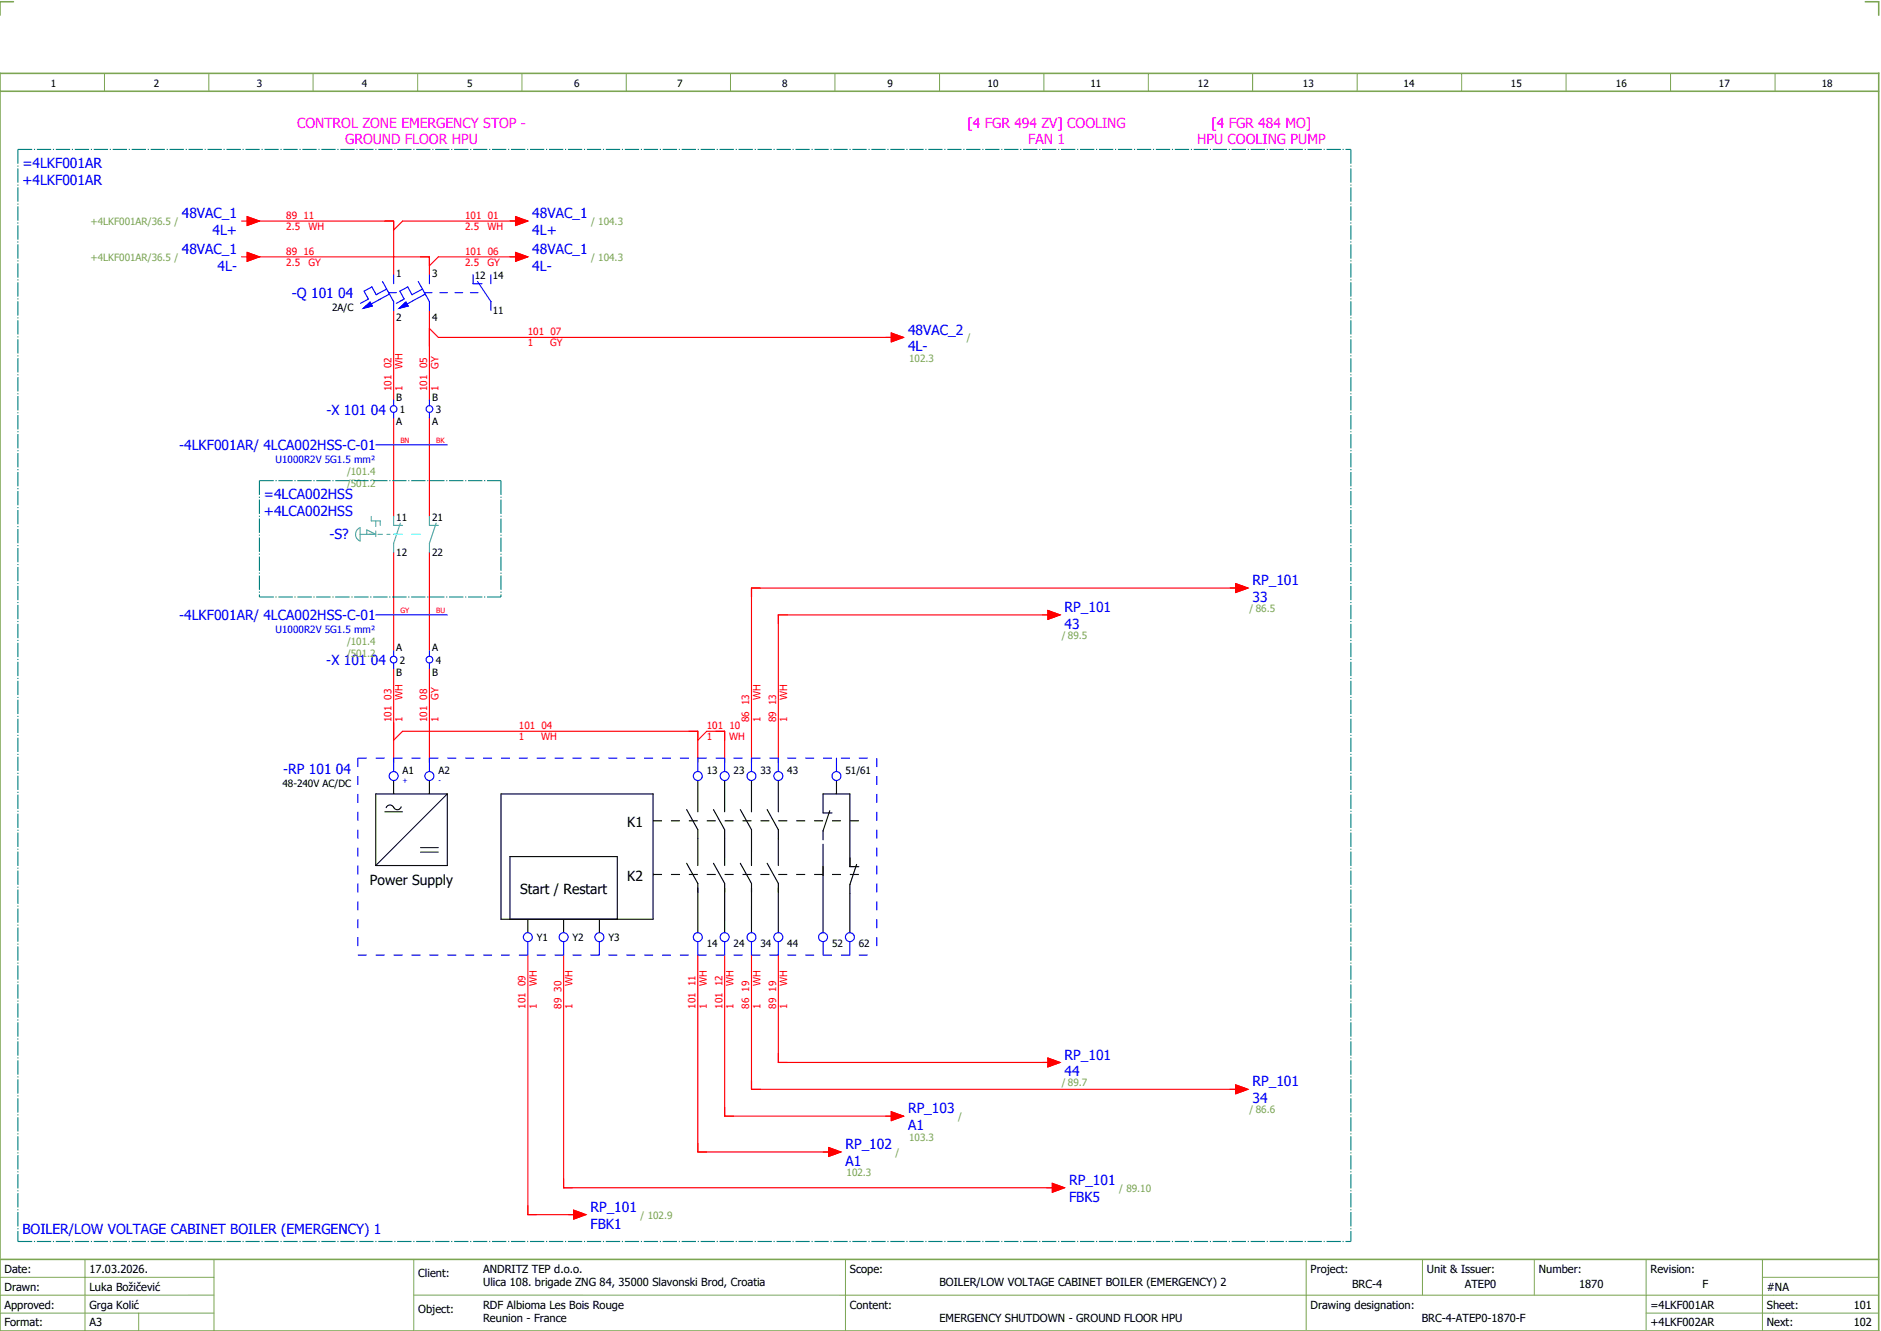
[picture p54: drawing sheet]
<svg xmlns="http://www.w3.org/2000/svg" width="421mm" height="297mm" viewBox="0 0 421 297" stroke-linecap="round" stroke-linejoin="round" font-family="sans-serif">
<defs><g id="words">
<g font-size="3.1" fill="#f0f">
<text x="66.4" y="28.5">CONTROL ZONE EMERGENCY STOP -</text>
<text x="216.3" y="28.5">[4 FGR 494 ZV] COOLING</text>
<text x="270.9" y="28.5">[4 FGR 484 MO]</text>
<text x="77.2" y="32.3">GROUND FLOOR HPU</text>
<text x="229.9" y="32.3">FAN 1</text>
<text x="267.6" y="32.3">HPU COOLING PUMP</text>
</g>
<g font-size="3.1" fill="#00f">
<text x="5" y="37.5">=4LKF001AR</text>
<text x="5" y="41.3">+4LKF001AR</text>
<text x="40.6" y="48.8">48VAC_1</text>
<text x="47.5" y="52.5">4L+</text>
<text x="119" y="48.8">48VAC_1</text>
<text x="119" y="52.5">4L+</text>
<text x="40.6" y="56.8">48VAC_1</text>
<text x="119" y="56.8">48VAC_1</text>
<text x="48.6" y="60.5">4L-</text>
<text x="119" y="60.5">4L-</text>
<text x="65.3" y="66.6">-Q 101 04</text>
<text x="203" y="74.8">48VAC_2</text>
<text x="203" y="78.5">4L-</text>
<text x="73" y="92.6">-X 101 04</text>
<text x="40" y="100.6">-4LKF001AR/ 4LCA002HSS-C-01</text>
<text x="59" y="111.5">=4LCA002HSS</text>
<text x="59" y="115.3">+4LCA002HSS</text>
<text x="73.7" y="120.5">-S?</text>
<text x="280" y="130.8">RP_101</text>
<text x="238" y="136.8">RP_101</text>
<text x="280" y="134.5">33</text>
<text x="40" y="138.6">-4LKF001AR/ 4LCA002HSS-C-01</text>
<text x="238" y="140.5">43</text>
<text x="72.9" y="148.6">-X 101 04</text>
<text x="63.3" y="173">-RP 101 04</text>
<text x="238" y="236.8">RP_101</text>
<text x="238" y="240.5">44</text>
<text x="280" y="242.8">RP_101</text>
<text x="203" y="248.8">RP_103</text>
<text x="280" y="246.5">34</text>
<text x="189" y="256.8">RP_102</text>
<text x="203" y="252.5">A1</text>
<text x="189" y="260.5">A1</text>
<text x="239" y="264.8">RP_101</text>
<text x="239" y="268.5">FBK5</text>
<text x="5" y="275.8">BOILER/LOW VOLTAGE CABINET BOILER (EMERGENCY) 1</text>
<text x="132" y="270.8">RP_101</text>
<text x="132" y="274.5">FBK1</text>
</g>
<g font-size="3.1">
<text x="140.2" y="184.8">K1</text>
<text x="82.7" y="197.8">Power Supply</text>
<text x="140.2" y="196.8">K2</text>
<text x="116.3" y="199.8">Start / Restart</text>
</g>
<g font-size="2.5">
<text x="1" y="284.4">Date:</text>
<text x="20" y="284.4">17.03.2026.</text>
<text x="93.5" y="285.4">Client:</text>
<text x="108" y="284.4">ANDRITZ TEP d.o.o.</text>
<text x="108" y="287.4">Ulica 108. brigade ZNG 84, 35000 Slavonski Brod, Croatia</text>
<text x="190" y="284.4">Scope:</text>
<text x="210" y="287.4">BOILER/LOW VOLTAGE CABINET BOILER (EMERGENCY) 2</text>
<text x="293" y="284.4">Project:</text>
<text x="302.3" y="287.9">BRC-4</text>
<text x="319" y="284.4">Unit &amp; Issuer:</text>
<text x="327.5" y="287.9">ATEP0</text>
<text x="344" y="284.4">Number:</text>
<text x="353" y="287.9">1870</text>
<text x="369" y="284.4">Revision:</text>
<text x="380.6" y="287.9">F</text>
<text x="1" y="288.4">Drawn:</text>
<text x="1" y="292.4">Approved:</text>
<text x="20" y="292.4">Grga Kolić</text>
<text x="20" y="288.4">Luka Božičević</text>
<text x="93.5" y="293.4">Object:</text>
<text x="108" y="292.4">RDF Albioma Les Bois Rouge</text>
<text x="190" y="292.4">Content:</text>
<text x="293" y="292.4">Drawing designation:</text>
<text x="369" y="292.4">=4LKF001AR</text>
<text x="395" y="292.4">Sheet:</text>
<text x="395" y="288.4">#NA</text>
<text x="414.4" y="292.4">101</text>
<text x="1" y="296.4">Format:</text>
<text x="20" y="296.4">A3</text>
<text x="108" y="295.4">Reunion - France</text>
<text x="210" y="295.4">EMERGENCY SHUTDOWN - GROUND FLOOR HPU</text>
<text x="317.8" y="295.4">BRC-4-ATEP0-1870-F</text>
<text x="369" y="296.4">+4LKF002AR</text>
<text x="395" y="296.4">Next:</text>
<text x="414.4" y="296.4">102</text>
</g>
<g font-size="2.2">
<text x="11.4" y="19.4">1</text>
<text x="34.4" y="19.4">2</text>
<text x="57.4" y="19.4">3</text>
<text x="80.9" y="19.4">4</text>
<text x="104.4" y="19.4">5</text>
<text x="128.4" y="19.4">6</text>
<text x="151.4" y="19.4">7</text>
<text x="174.9" y="19.4">8</text>
<text x="198.4" y="19.4">9</text>
<text x="220.8" y="19.4">10</text>
<text x="243.8" y="19.4">11</text>
<text x="267.8" y="19.4">12</text>
<text x="291.3" y="19.4">13</text>
<text x="313.8" y="19.4">14</text>
<text x="337.8" y="19.4">15</text>
<text x="361.3" y="19.4">16</text>
<text x="384.3" y="19.4">17</text>
<text x="407.3" y="19.4">18</text>
<text x="88.6" y="61.9">1</text>
<text x="96.6" y="61.9">3</text>
<text x="106.2" y="62.3">12</text>
<text x="110.1" y="62.3">14</text>
<text x="74.2" y="69.5">2A/C</text>
<text x="88.6" y="71.6">2</text>
<text x="96.6" y="71.6">4</text>
<text x="110.1" y="70.2">11</text>
<text x="88.6" y="89.5">B</text>
<text x="96.6" y="89.5">B</text>
<text x="88.6" y="95">A</text>
<text x="89.4" y="92.3">1</text>
<text x="96.6" y="95">A</text>
<text x="97.4" y="92.3">3</text>
<text x="88.6" y="116.3">11</text>
<text x="96.6" y="116.3">21</text>
<text x="88.6" y="124.2">12</text>
<text x="96.6" y="124.2">22</text>
<text x="88.6" y="145.5">A</text>
<text x="89.4" y="148.3">2</text>
<text x="96.6" y="145.5">A</text>
<text x="97.4" y="148.3">4</text>
<text x="88.6" y="151">B</text>
<text x="96.6" y="151">B</text>
<text x="90" y="172.9">A1</text>
<text x="98" y="172.9">A2</text>
<text x="158" y="172.9">13</text>
<text x="164" y="172.9">23</text>
<text x="170" y="172.9">33</text>
<text x="176" y="172.9">43</text>
<text x="189" y="172.9">51/61</text>
<text x="63.2" y="175.9">48-240V AC/DC</text>
<text x="120" y="210.3">Y1</text>
<text x="128" y="210.3">Y2</text>
<text x="136" y="210.3">Y3</text>
<text x="158" y="211.6">14</text>
<text x="164" y="211.6">24</text>
<text x="170" y="211.6">34</text>
<text x="176" y="211.6">44</text>
<text x="186" y="211.6">52</text>
<text x="192" y="211.6">62</text>
</g>
<g font-size="2.2" fill="#7ca552">
<text x="20.2" y="50.3">+4LKF001AR/36.5 /</text>
<text x="132.1" y="50.3">/ 104.3</text>
<text x="20.2" y="58.3">+4LKF001AR/36.5 /</text>
<text x="132.1" y="58.3">/ 104.3</text>
<text x="216.1" y="76.3">/</text>
<text x="203.3" y="80.9">102.3</text>
<text x="77.6" y="106.2">/101.4</text>
<text x="77.6" y="108.9">/501.2</text>
<text x="279.3" y="136.7">/ 86.5</text>
<text x="237.3" y="142.7">/ 89.5</text>
<text x="77.6" y="144.2">/101.4</text>
<text x="77.6" y="146.9">/501.2</text>
<text x="237.3" y="242.7">/ 89.7</text>
<text x="214.2" y="250.3">/</text>
<text x="279.3" y="248.7">/ 86.6</text>
<text x="203.3" y="254.9">103.3</text>
<text x="189.3" y="262.9">102.3</text>
<text x="200.2" y="258.3">/</text>
<text x="250.2" y="266.3">/ 89.10</text>
<text x="143.2" y="272.3">/ 102.9</text>
</g>
<g font-size="2.2" fill="#f00">
<text x="64" y="48.9">89 11</text>
<text x="64" y="51.4">2.5</text>
<text x="69" y="51.4">WH</text>
<text x="104" y="48.9">101 01</text>
<text x="104" y="51.4">2.5</text>
<text x="109" y="51.4">WH</text>
<text x="64" y="56.9">89 16</text>
<text x="64" y="59.4">2.5</text>
<text x="69" y="59.4">GY</text>
<text x="104" y="56.9">101 06</text>
<text x="104" y="59.4">2.5</text>
<text x="109" y="59.4">GY</text>
<text x="118" y="74.9">101 07</text>
<text x="118" y="77.4">1</text>
<text x="123" y="77.4">GY</text>
<text x="90" y="82.4" transform="rotate(-90 90 82.4)">WH</text>
<text x="98" y="82.4" transform="rotate(-90 98 82.4)">GY</text>
<text x="87.5" y="87.4" transform="rotate(-90 87.5 87.4)">101 02</text>
<text x="90" y="87.4" transform="rotate(-90 90 87.4)">1</text>
<text x="95.5" y="87.4" transform="rotate(-90 95.5 87.4)">101 05</text>
<text x="98" y="87.4" transform="rotate(-90 98 87.4)">1</text>
<text x="87.5" y="161.4" transform="rotate(-90 87.5 161.4)">101 03</text>
<text x="90" y="161.4" transform="rotate(-90 90 161.4)">1</text>
<text x="90" y="156.4" transform="rotate(-90 90 156.4)">WH</text>
<text x="95.5" y="161.4" transform="rotate(-90 95.5 161.4)">101 08</text>
<text x="98" y="161.4" transform="rotate(-90 98 161.4)">1</text>
<text x="98" y="156.4" transform="rotate(-90 98 156.4)">GY</text>
<text x="167.5" y="161.4" transform="rotate(-90 167.5 161.4)">86 13</text>
<text x="170" y="161.4" transform="rotate(-90 170 161.4)">1</text>
<text x="170" y="156.4" transform="rotate(-90 170 156.4)">WH</text>
<text x="173.5" y="161.4" transform="rotate(-90 173.5 161.4)">89 13</text>
<text x="176" y="161.4" transform="rotate(-90 176 161.4)">1</text>
<text x="176" y="156.4" transform="rotate(-90 176 156.4)">WH</text>
<text x="116" y="162.9">101 04</text>
<text x="116" y="165.4">1</text>
<text x="121" y="165.4">WH</text>
<text x="158" y="162.9">101 10</text>
<text x="158" y="165.4">1</text>
<text x="163" y="165.4">WH</text>
<text x="120" y="220.4" transform="rotate(-90 120 220.4)">WH</text>
<text x="128" y="220.4" transform="rotate(-90 128 220.4)">WH</text>
<text x="158" y="220.4" transform="rotate(-90 158 220.4)">WH</text>
<text x="164" y="220.4" transform="rotate(-90 164 220.4)">WH</text>
<text x="170" y="220.4" transform="rotate(-90 170 220.4)">WH</text>
<text x="176" y="220.4" transform="rotate(-90 176 220.4)">WH</text>
<text x="117.5" y="225.4" transform="rotate(-90 117.5 225.4)">101 09</text>
<text x="120" y="225.4" transform="rotate(-90 120 225.4)">1</text>
<text x="125.5" y="225.4" transform="rotate(-90 125.5 225.4)">89 30</text>
<text x="128" y="225.4" transform="rotate(-90 128 225.4)">1</text>
<text x="155.5" y="225.4" transform="rotate(-90 155.5 225.4)">101 11</text>
<text x="158" y="225.4" transform="rotate(-90 158 225.4)">1</text>
<text x="161.5" y="225.4" transform="rotate(-90 161.5 225.4)">101 12</text>
<text x="164" y="225.4" transform="rotate(-90 164 225.4)">1</text>
<text x="167.5" y="225.4" transform="rotate(-90 167.5 225.4)">86 19</text>
<text x="170" y="225.4" transform="rotate(-90 170 225.4)">1</text>
<text x="173.5" y="225.4" transform="rotate(-90 173.5 225.4)">89 19</text>
<text x="176" y="225.4" transform="rotate(-90 176 225.4)">1</text>
</g>
<g font-size="2.2" fill="#00f">
<text x="61.6" y="103.5">U1000R2V 5G1.5 mm²</text>
<text x="61.6" y="141.5">U1000R2V 5G1.5 mm²</text>
</g>
<g font-size="1.6" fill="#f00">
<text x="89.5" y="98.9">BN</text>
<text x="97.5" y="98.9">BK</text>
<text x="89.5" y="136.9">GY</text>
<text x="97.5" y="136.9">BU</text>
</g>
<g font-size="1.6" fill="#00f">
<text x="90" y="175">+</text>
<text x="98" y="175">-</text>
</g>
</g></defs>
<path d="M0 16.4h420v281h-420zM3 .4h-3v3M417 .4h3v3M0 20.4h420M0 281.4h420" fill="none" stroke="#7ca552" stroke-width=".35"/>
<g fill="none" stroke="#7ca552" stroke-width=".22">
<path d="M23.4 16.5v4M46.7 16.4v4M70 16.4v4M93.4 16.4v4M116.7 16.5v4M140 16.4v4M163.3 16.4v4M186.7 16.4v4M210 16.4v4M233.4 16.4v4M256.7 16.4v4M280 16.5v4"/>
<path d="M303.4 16.4v4M326.8 16.4v4M350.1 16.4v4M373.5 16.4v4M396.8 16.4v4M0 285.4h47.8M0 293.4h47.8M19 281.4v16M31 293.4v4M47.8 281.4v16M47.8 289.4h-47.8M92.5 281.4v16"/>
<path d="M92.5 289.4h327.5M189 281.4v16M292 281.4v15.8M318 281.4v8M343 281.4v8M368 281.4v15.8M368 293.4h52M394 285.4h26M394 281.4v15.8"/>
</g>
<g fill="none" stroke="#f00" stroke-width=".25">
<path d="M54 49.4h1.2M54 57.4h1.2M55.2 48.4l2.8 1-2.8 1zM55.2 56.4l2.8 1-2.8 1zM56 49.4h32v12M56 57.4h40v4M115.3 56.4l2.7 1-2.7 1zM115.3 48.4l2.7 1-2.7 1zM116 49.4h-26l-2 2M116 57.4h-18l-2 2M88 69.4v20M96 69.4v20"/>
<path d="M96 73.4l2 2h102M199.2 74.4l2.8 1-2.8 1zM88 93.4v22M96 93.4v22M88 123.4v22M96 123.4v22M234.3 136.4l2.7 1-2.7 1zM235 137.4h-61v33M276.3 130.4l2.7 1-2.7 1zM277 131.4h-109v39M88 149.4v21M96 149.4v21"/>
<path d="M88 165.4l2-2h66v7M156 165.4l2-2h4v7M118 213.4v58h11M126 213.4v52h110M156 213.4v44h30M162 213.4v36h38M168 213.4v30h109M174 213.4v24h61M234.3 236.4l2.7 1-2.7 1zM185.2 256.4l2.8 1-2.8 1zM199.2 248.4l2.8 1-2.8 1zM276.3 242.4l2.7 1-2.7 1z"/>
<path d="M128.2 270.4l2.8 1-2.8 1zM235.2 264.4l2.8 1-2.8 1z"/>
</g>
<g fill="none" stroke="#00f" stroke-width=".25">
<path d="M81.2 68.9l1.5-1.4 .5 .9zM85.5 62.9l2.5 4.5v2M86.4 64.6l-2.3 1.3-1-1.8-1.7 1 1 1.7-1.8 1M86.9 65.4h1.7M87.1 65.7l-4.1 2.2M88 61.4v2M89.2 68.9l1.5-1.4 .5 .9zM93.5 62.9l2.5 4.5v2M94.4 64.6l-2.3 1.3-1-1.8-1.7 1 1 1.7-1.8 1M94.9 65.4h1.7M95.1 65.7l-4.1 2.2M96 61.4v2"/>
<path d="M98.3 65.4h1.7M101.7 65.4h1.7M105.2 65.4h1.7M105.8 61.4v2h1.9M106.7 62.9l3.1 4.5v2M109.7 61.4v2M84 99.4h16M88 89.4v1.2M88 92.1v1.3M96 89.4v1.2M96 92.1v1.3M84 137.4h16"/>
<path d="M88 145.4v1.2M88 148.1v1.3M96 145.4v1.2M96 148.1v1.3M88 169.4v3M96 169.4v3M156 169.4v3M162 169.4v3M168 169.4v3M174 169.4v3M187 169.4v3M118 210.4v3"/>
<path d="M126 210.4v3M134 210.4v3M156 210.4v3M162 210.4v3M168 210.4v3M174 210.4v3M184 210.4v3M190 210.4v3"/>
<circle cx="88" cy="91.4" r=".75"/>
<circle cx="96" cy="91.4" r=".75"/>
<circle cx="88" cy="147.4" r=".75"/>
<circle cx="96" cy="147.4" r=".75"/>
<circle cx="88" cy="173.4" r="1"/>
<circle cx="96" cy="173.4" r="1"/>
<circle cx="156" cy="173.4" r="1"/>
<circle cx="162" cy="173.4" r="1"/>
<circle cx="168" cy="173.4" r="1"/>
<circle cx="174" cy="173.4" r="1"/>
<circle cx="187" cy="173.4" r="1"/>
<circle cx="118" cy="209.4" r="1"/>
<circle cx="126" cy="209.4" r="1"/>
<circle cx="134" cy="209.4" r="1"/>
<circle cx="156" cy="209.4" r="1"/>
<circle cx="162" cy="209.4" r="1"/>
<circle cx="168" cy="209.4" r="1"/>
<circle cx="174" cy="209.4" r="1"/>
<circle cx="184" cy="209.4" r="1"/>
<circle cx="190" cy="209.4" r="1"/>
</g>
<g fill="#00f" stroke="#00f" stroke-width=".22">
<path d="M89.2 68.9l1.5-1.4 .5 .9z"/>
<path d="M81.2 68.9l1.5-1.4 .5 .9z"/>
</g>
<g fill="#f00" stroke="#f00" stroke-width=".22">
<path d="M235.2 264.4l2.8 1-2.8 1z"/>
<path d="M55.2 48.4l2.8 1-2.8 1z"/>
<path d="M55.2 56.4l2.8 1-2.8 1z"/>
<path d="M199.2 74.4l2.8 1-2.8 1z"/>
<path d="M128.2 270.4l2.8 1-2.8 1z"/>
<path d="M185.2 256.4l2.8 1-2.8 1z"/>
<path d="M276.3 130.4l2.7 1-2.7 1z"/>
<path d="M276.3 242.4l2.7 1-2.7 1z"/>
<path d="M115.3 56.4l2.7 1-2.7 1z"/>
<path d="M115.3 48.4l2.7 1-2.7 1z"/>
<path d="M234.3 136.4l2.7 1-2.7 1z"/>
<path d="M234.3 236.4l2.7 1-2.7 1z"/>
<path d="M199.2 248.4l2.8 1-2.8 1z"/>
</g>
<g fill="none" stroke="#000" stroke-width=".25">
<path d="M84 177.4h16v16h-16zM88 174.4v3M96 174.4v3M112 177.4h34v28h-34zM156 174.4v7M162 174.4v7M168 174.4v7M174 174.4v7M187 174.4v3M86.3 180.5a.9 .9 0 0 1 .9-.6 .9 .9 0 0 1 .8 .6M89.7 180.3a.9 .9 0 0 1-.9 .6 .9 .9 0 0 1-.8-.6M153.5 180.9l2.5 4.5v8"/>
<path d="M153.5 192.9l2.5 4.5v11M159.5 180.9l2.5 4.5v8M159.5 192.9l2.5 4.5v11M165.5 180.9l2.5 4.5v8M165.5 192.9l2.5 4.5v11M171.5 180.9l2.5 4.5v8M171.5 192.9l2.5 4.5v11M184 188.6v19.8M185.5 181.1l-1.5 4.5v2M186 181.6h-2v-4.2h6v16.2h2M191.5 193.1l-1.5 4.5v10.8M114 205.4v-14h24v14"/>
<path d="M118 205.4v3M126 205.4v3M134 205.4v3"/>
</g>
<path d="M100 177.4l-16 16M86 181.4h4M94 190.4h4M94 189.4h4" fill="none" stroke="#000" stroke-width=".22"/>
<path d="M80 169.4h116M80 169.4v44M196 169.4v44M80 213.4h116" fill="none" stroke="#00f" stroke-width=".25" stroke-dasharray="2 2" stroke-linecap="butt"/>
<path d="M79.8 118.4l.7-.5v3a1.61 1.61 0 0 1-.7-2.5zM80.5 119.4h3.5l-2-1v1M83 115.4v1h2v1M84 116.4v1.2M84 118.6v1.3M84.5 119.4h1M87.2 119.4h-.7M88 119.4h.8M88 115.4v2h2M89.5 116.9l-1.5 4.5v2M96 115.4v2h2M97.5 116.9l-1.5 4.5v2" fill="none" stroke="#52a5a5" stroke-width=".25"/>
<path d="M4 33.4h298M4 33.4v244M302 33.4v244M58 107.4h54M58 107.4v26M112 107.4v26M58 133.4h54M4 277.4h298" fill="none" stroke="#007f7f" stroke-width=".25" stroke-dasharray="3.2 .4 .3 .4" stroke-linecap="butt"/>
<path d="M146 183.4h46M146 195.4h46" fill="none" stroke="#000" stroke-width=".25" stroke-dasharray="2 2" stroke-linecap="butt"/>
<path d="M88 119.4h6" fill="none" stroke="#0ff" stroke-width=".25" stroke-dasharray="2 2" stroke-linecap="butt"/>
<use href="#words"/>
</svg>
